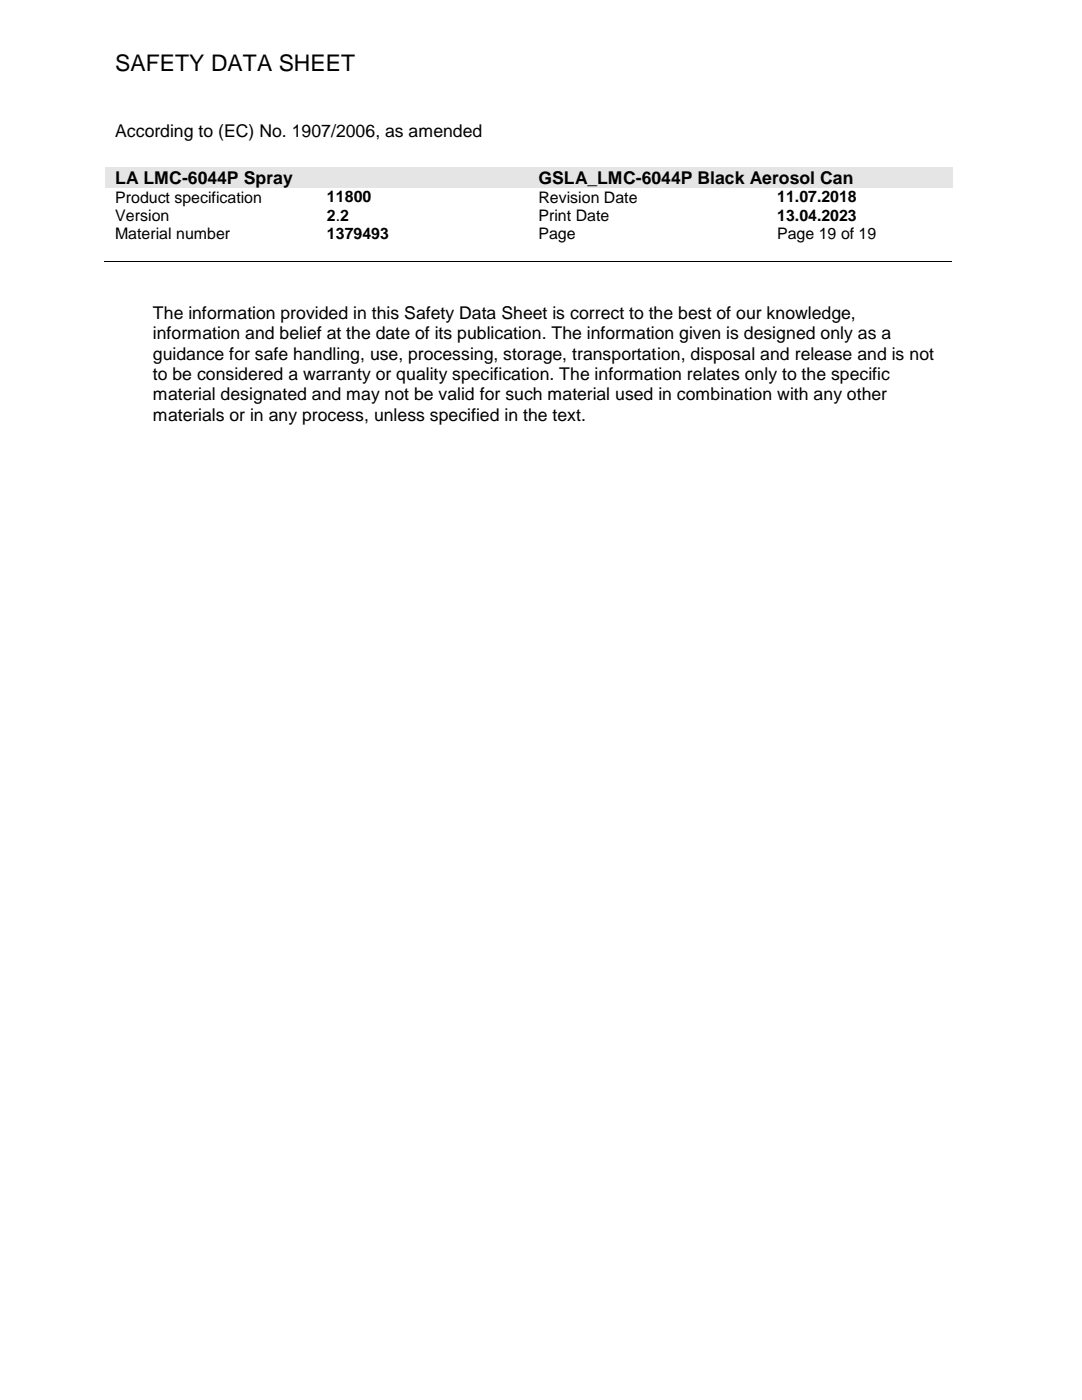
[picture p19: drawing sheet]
<svg xmlns="http://www.w3.org/2000/svg" width="216mm" height="279mm" viewBox="0 0 216 279" stroke-linecap="round" stroke-linejoin="round" font-family="sans-serif">
<defs><g id="words">
<text font-size="4.6" x="23" y="14.3">SAFETY DATA SHEET</text>
<g font-size="3.5">
<text x="23" y="27.4">According to (EC) No. 1907/2006, as amended</text>
<text x="23" y="36.7">LA LMC-6044P Spray</text>
<text x="107.5" y="36.7">GSLA_LMC-6044P Black Aerosol Can</text>
<text x="30.5" y="63.7">The information provided in this Safety Data Sheet is correct to the best of our knowledge,</text>
<text x="30.5" y="67.7">information and belief at the date of its publication. The information given is designed only as a</text>
<text x="30.5" y="71.8">guidance for safe handling, use, processing, storage, transportation, disposal and release and is not</text>
<text x="30.5" y="75.9">to be considered a warranty or quality specification. The information relates only to the specific</text>
<text x="30.5" y="79.9">material designated and may not be valid for such material used in combination with any other</text>
<text x="30.5" y="84">materials or in any process, unless specified in the text.</text>
</g>
<g font-size="3.2">
<text x="23" y="40.5">Product specification</text>
<text x="65.3" y="40.4">11800</text>
<text x="107.5" y="40.5">Revision Date</text>
<text x="155.1" y="40.4">11.07.2018</text>
<text x="23" y="44.1">Version</text>
<text x="23" y="47.8">Material number</text>
<text x="65.3" y="44">2.2</text>
<text x="65.3" y="47.7">1379493</text>
<text x="107.5" y="44.1">Print Date</text>
<text x="107.5" y="47.8">Page</text>
<text x="155.1" y="44">13.04.2023</text>
<text x="155.1" y="47.8">Page 19 of 19</text>
</g>
</g></defs>
<g fill="#e5e5e5">
<path d="M21.1 33.5h84.5v4h-84.5z" fill-rule="evenodd"/>
<path d="M23 33.5h80.6v4h-80.6z" fill-rule="evenodd"/>
<path d="M105.6 33.5h84.4v4h-84.4z" fill-rule="evenodd"/>
<path d="M107.5 33.5h80.6v4h-80.6z" fill-rule="evenodd"/>
</g>
<path d="M20.8 52.2h169.2" fill="none" stroke="#000" stroke-width=".2"/>
<g fill="#000">
<path d="M63.1 52.1h.2v.2h-.2z" fill-rule="evenodd"/>
<path d="M105.3 52.1h.2v.2h-.2z" fill-rule="evenodd"/>
<path d="M152.9 52.1h.2v.2h-.2z" fill-rule="evenodd"/>
</g>
<use href="#words"/>
</svg>
